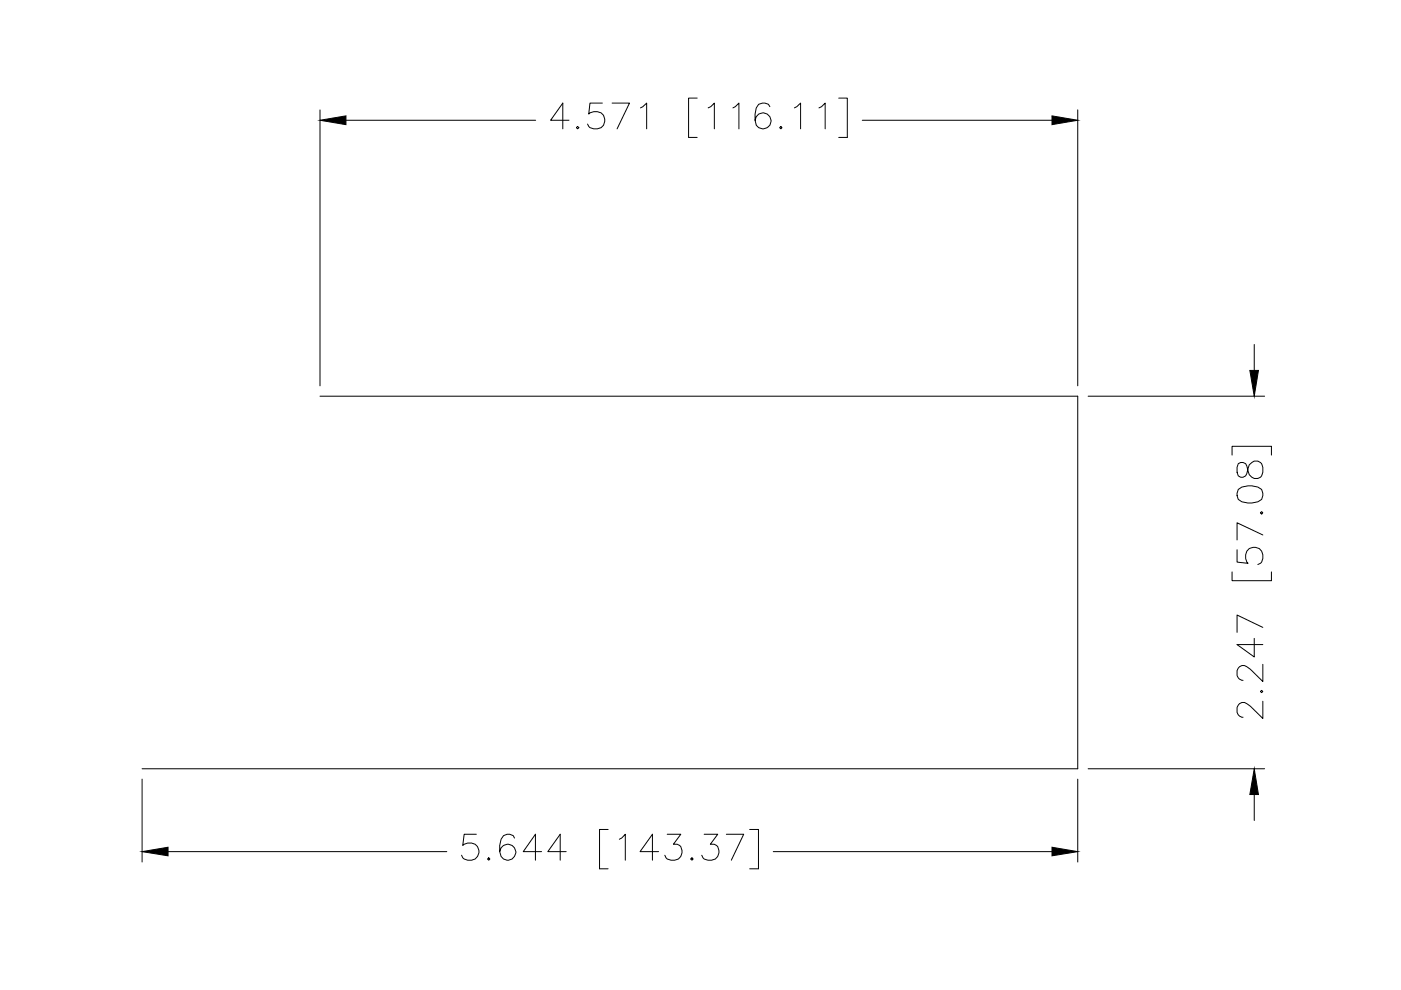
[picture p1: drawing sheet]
<svg xmlns="http://www.w3.org/2000/svg" width="297mm" height="210mm" viewBox="0 0 297 210" stroke-linecap="round" stroke-linejoin="round" font-family="sans-serif">
<!-- layer: OBJ -->
<path d="M67.8 84h160.7v79h-198.4" fill="none" stroke="#000" stroke-width=".21"/>
<!-- layer: DIM -->
<g fill="none" stroke="#000" stroke-width=".21">
<path d="M67.8 23.3v58.5M73.3 25.5h40.3M120.6 25.5h-3.9l2.6-3.6v5.4M122.2 27.1l.3-.3 .3 .3-.3 .2zM127.7 21.9h-2.6l-.3 2.3a1.96 1.96 0 0 1 2.9 0 1.96 1.96 0 0 1-.2 2.9 2.31 2.31 0 0 1-2.7-.3l-.2-.5M129.8 21.9h3.7l-2.7 5.4M135.8 22.9l.5-.3 .8-.7v5.4M147.8 20.8h-1.8v8.3h1.8M150.1 22.9l.6-.3 .8-.7v5.4M155.4 22.9l.5-.3 .8-.7v5.4M163.2 22.6l-.3-.5a1.78 1.78 0 0 0-2.6 .8l-.2 1.3v1.3l.2 1.1a1.7 1.7 0 0 0 2.8 .2 1.7 1.7 0 0 0-.7-2.7 1.7 1.7 0 0 0-2.3 1.4M165.3 27.1l.3-.3 .2 .3-.2 .2z"/>
<path d="M168.4 22.9l.5-.3 .8-.7v5.4M173.6 22.9l.6-.3 .7-.7v5.4M177.8 20.8h1.8v8.3h-1.8M182.8 25.5h40.2M228.5 23.3v58.5M265.9 73v5.5M230.7 84h37.4M261.2 96.5v-1.9h8.4v1.9M262.5 98.3l-.2 .8v1l.2 .8a1.08 1.08 0 0 0 1.9-.5l.2-1.1a1.58 1.58 0 0 1 1.5-1.6 1.58 1.58 0 0 1 1.6 1.4v1a1.51 1.51 0 0 1-1.2 1.4 1.51 1.51 0 0 1-1.6-.9l-.5-1.8a1.12 1.12 0 0 0-1.9-.5zM262.3 116.6v2.6l2.3 .2a1.94 1.94 0 0 1 0-2.8 1.94 1.94 0 0 1 2.9 .3 2.22 2.22 0 0 1-.3 2.5l-.5 .3M262.5 103.8a4.3 4.3 0 0 1 5 0 1.8 1.8 0 0 1-.8 2.6 4.6 4.6 0 0 1-4.2-.5l-.2-.8zM267.5 108.5l.2 .2-.2 .3-.3-.3z"/>
<path d="M267.7 113.4l-5.4-2.6v3.7M261.2 121.3v1.8h8.4v-1.8M265.9 135.4v3.9l-3.6-2.6h5.4M267.7 133l-5.4-2.6v3.7M267.5 146.4l.2 .2-.2 .3-.3-.3zM267.7 148.7v3.6l-2.6-2.6-.7-.5a1.29 1.29 0 0 0-2.1 .8v1.1a1.32 1.32 0 0 0 1.3 1M267.7 140.9v3.6l-2.6-2.6-.7-.5a1.29 1.29 0 0 0-2.1 .8v1a1.32 1.32 0 0 0 1.3 1M30.1 165.2v17.6M101 176.9h-2.6l-.3 2.4a1.96 1.96 0 0 1 2.9-.1 1.96 1.96 0 0 1-.3 2.9 2.01 2.01 0 0 1-2.8-.8M109.1 177.7a1.53 1.53 0 0 0-2.3-.5 4.7 4.7 0 0 0-.6 4.4 1.72 1.72 0 0 0 2.8 .1 1.72 1.72 0 0 0-.8-2.7 1.72 1.72 0 0 0-2.3 1.6M128.9 175.9h-1.8v8.3h1.8M131.3 177.9l.5-.2 .8-.8v5.5"/>
<path d="M141.5 176.9h2.8l-1.5 2.1h.8a1.82 1.82 0 0 1 .9 2.3 1.82 1.82 0 0 1-2.2 1.1l-.8-.3-.5-.8M149.3 176.9h2.9l-1.6 2.1h.8a1.82 1.82 0 0 1 .9 2.3 1.82 1.82 0 0 1-2.2 1.1l-.8-.3-.5-.8M154 176.9h3.7l-2.6 5.5M158.9 175.9h1.9v8.3h-1.9M228.5 165.2v17.6M230.7 163h37.4M265.9 168.5v5.5M35.6 180.6h59.1M103.4 182.1l.2-.2 .3 .2-.3 .3zM114.8 180.6h-3.9l2.6-3.7v5.5M120 180.6h-3.9l2.7-3.7v5.5M139.6 180.6h-3.9l2.6-3.7v5.5"/>
<path d="M146.4 182.1l.3-.2 .3 .2-.3 .3zM163.9 180.6h59.1"/>
</g>
<path d="M67.8 25.5l5.5-.9v1.8zM223 24.6l5.5 .9-5.5 .9zM265 78.5h1.8l-.9 5.5zM30.1 180.6l5.5-1v1.9zM223 179.6l5.5 1-5.5 .9zM265.9 163l.9 5.5h-1.8z" fill="#000" stroke="#000" stroke-width=".21"/>
</svg>
